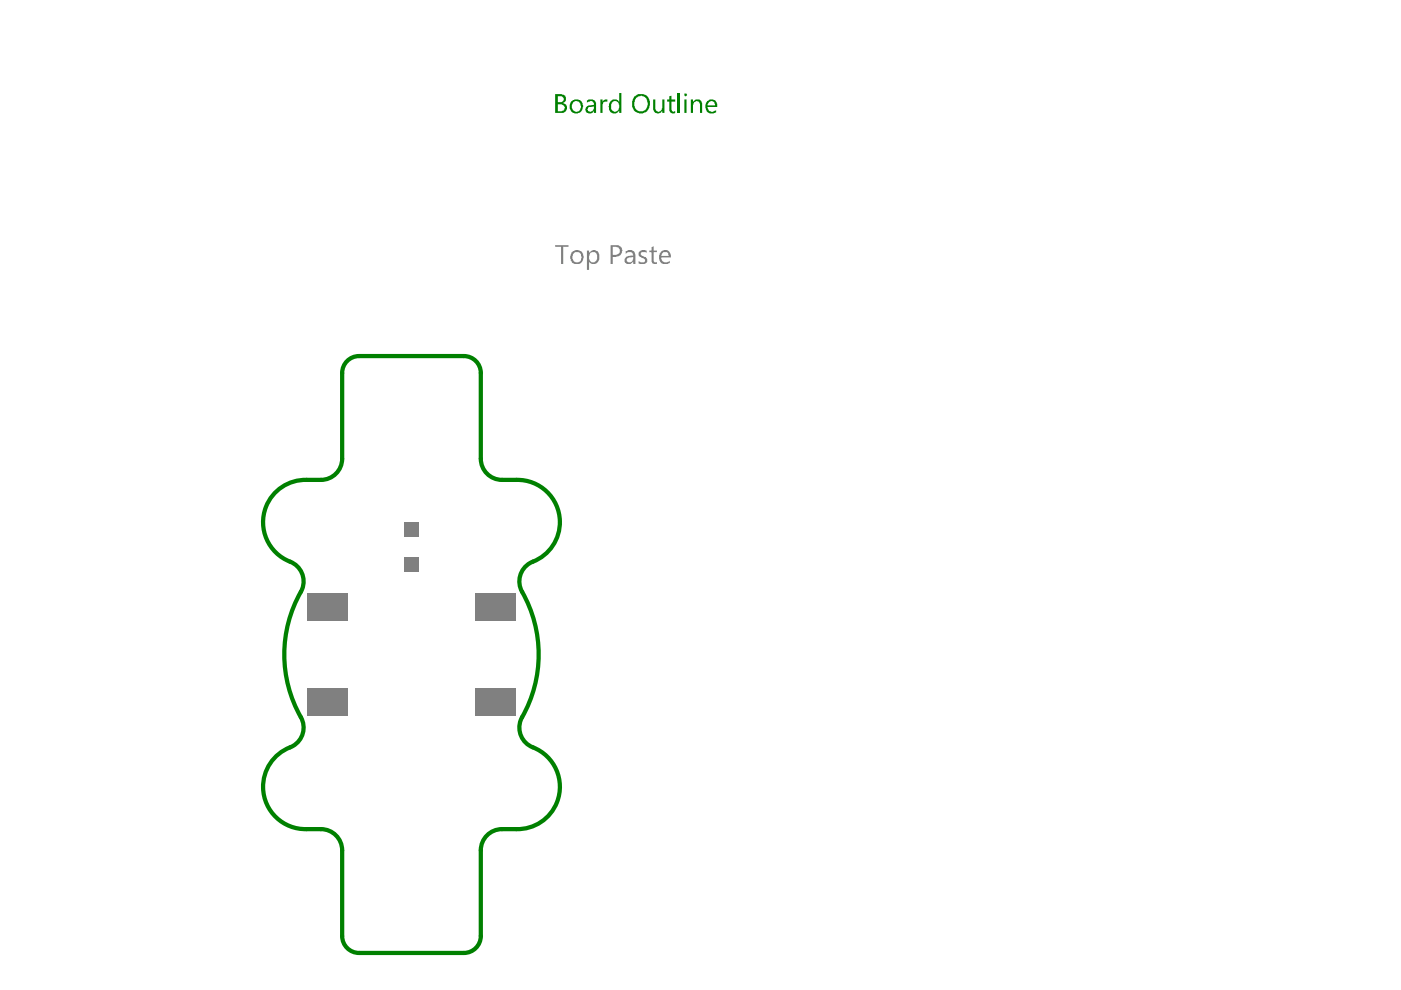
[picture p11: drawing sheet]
<svg xmlns="http://www.w3.org/2000/svg" width="297mm" height="210mm" viewBox="0 0 297 210" stroke-linecap="round" stroke-linejoin="round" font-family="sans-serif">
<path d="M72.5 79.1v18.2M76.1 75.5h22.2M101.9 79.1v18.2M65 101.7h3.1M106.4 101.7h3.1M65 175.8h3.1M106.4 175.8h3.1M72.5 180.3v18.2M101.9 180.3v18.2M76.1 202h22.2" fill="none" stroke="#008000" stroke-width=".9"/>
<g fill="#008000">
<path d="M127.3 21.1h.4v.7v-.1a.81 .81 0 0 1 1-.6h.1v.4h-.1a.69 .69 0 0 0-1 .8v1.6h-.4z"/>
<path d="M138.5 21.1h.4v1.7a.7 .7 0 0 0 .6 .9 .7 .7 0 0 0 .8-.7l.1-.1v-1.8h.5v2.8h-.5v-.4a1.04 1.04 0 0 1-1.3 .5 1.04 1.04 0 0 1-.6-1.2z"/>
<path d="M141.9 20.4l.5-.1v.8h.8v.4h-.8v1.8l.1 .3 .2 .1 .5-.1v.3l-.3 .2a.8 .8 0 0 1-1-.8v-1.8h-.5v-.4h.5z"/>
<path d="M143.7 19.7h.5v4.2h-.5z"/>
<path d="M146.5 21.1h.4v.6a1.03 1.03 0 0 1 1.2-.6 1.03 1.03 0 0 1 .8 1.1v1.7h-.5v-1.6a.7 .7 0 0 0-.4-.8 .7 .7 0 0 0-.8 .3l-.3 .4v1.7h-.4z"/>
<path d="M118.3 20.4v1.3h.4a.65 .65 0 0 0 .8-.7 .65 .65 0 0 0-.8-.6zM118.3 22.1v1.5h.7a.76 .76 0 0 0 .6-.4 .76 .76 0 0 0-.1-.9l-.4-.2zM117.7 20h1.3a.99 .99 0 0 1 1 .8 .99 .99 0 0 1-.7 1.1h.1a1.05 1.05 0 0 1 .8 1.2 1.05 1.05 0 0 1-1.2 .8h-1.3z"/>
<path d="M121.5 21.8a1.15 1.15 0 0 0-.1 1.4 1.15 1.15 0 0 0 1.3 .4 1.29 1.29 0 0 0-.1-2.1 .87 .87 0 0 0-1.1 .3zM121.1 21.4a1.59 1.59 0 0 1 2.4 .5 1.56 1.56 0 0 1-.8 2 1.47 1.47 0 0 1-1.8-.5 1.47 1.47 0 0 1 .2-1.9z"/>
<path d="M124.7 22.8a.62 .62 0 0 0 .2 .8 .62 .62 0 0 0 .8-.1l.2-.5v-.4zM124.4 21.3a1.05 1.05 0 0 1 1.2-.2 1.01 1.01 0 0 1 .8 1v1.8h-.5v-.3a.98 .98 0 0 1-1.1 .5 .98 .98 0 0 1-.7-1.1h.1a.81 .81 0 0 1 .9-.7l.8-.1a.73 .73 0 0 0-.4-.7 .73 .73 0 0 0-.8 .2l-.3 .1z"/>
<path d="M129.3 21.5a1.26 1.26 0 0 1 2 0v-1.8h.4v4.2h-.4v-.4a1.15 1.15 0 0 1-1.4 .6 1.15 1.15 0 0 1-.8-1.3l-.1-.2zM129.7 21.8v.2a1.02 1.02 0 0 0 0 1.2 1.02 1.02 0 0 0 1.1 .4l.4-.3 .1-.5-.1-.7a.81 .81 0 0 0-.6-.7 .81 .81 0 0 0-.9 .4z"/>
<path d="M134.8 20.7v.2a1.82 1.82 0 0 0 .7 2.7 1.45 1.45 0 0 0 1.8-1.6v-.1a1.54 1.54 0 0 0-1.4-1.6zM134.5 20.4h.1a1.91 1.91 0 0 1 3.2 1 3.3 3.3 0 0 1-.7 2.3h-.1a1.91 1.91 0 0 1-2.4-.1 1.91 1.91 0 0 1-.5-2.3z"/>
<path d="M145.1 20.1a.27 .27 0 0 1 .5 0 .27 .27 0 0 1-.5 0zM145.1 21.1h.5v2.8h-.5z"/>
<path d="M150.1 21.9l-.1 .4h1.6a.78 .78 0 0 0-.5-.9 .78 .78 0 0 0-1 .5zM149.9 21.4a1.39 1.39 0 0 1 1.9 .1l.3 .5v.7h-2.1a1.08 1.08 0 0 0 .7 .9 1.08 1.08 0 0 0 1.1-.2v.4a1.43 1.43 0 0 1-2.2-1l.1-1z"/>
</g>
<path d="M76.1 75.5a3.6 3.6 0 0 0-3.6 3.6M98.3 75.5a3.6 3.6 0 0 1 3.6 3.6M72.5 97.3a4.5 4.5 0 0 1-4.5 4.4M101.9 97.3a4.5 4.5 0 0 0 4.5 4.4M65 101.7a9 9 0 0 0-9.1 7.7 9 9 0 0 0 6.3 10 4.5 4.5 0 0 1 1.6 6.1 27.2 27.2 0 0 0 .3 27.3 4.5 4.5 0 0 1-2.6 5.7 9 9 0 0 0-5.5 10.1 9 9 0 0 0 9 7.2M109.5 101.7a9 9 0 0 1 9.1 7.6 9 9 0 0 1-6.2 10.1 4.5 4.5 0 0 0-1.7 6.1 27.1 27.1 0 0 1-.3 27.1 4.5 4.5 0 0 0 2.6 5.9 9 9 0 0 1 5.5 10.1 9 9 0 0 1-9 7.2M68 175.8a4.5 4.5 0 0 1 4.5 4.5M106.4 175.8a4.5 4.5 0 0 0-4.5 4.5M72.5 198.5a3.6 3.6 0 0 0 3.6 3.5M101.9 198.5a3.6 3.6 0 0 1-3.6 3.5" fill="none" stroke="#008000" stroke-width=".9"/>
<g fill="#808080">
<path d="M117.7 52h2.9v.3h-1.2v3.7h-.4v-3.7h-1.3z"/>
<path d="M135.5 53.3l.6-.3 1 .1v.5l-.4-.1a.49 .49 0 0 0-.7 0 .49 .49 0 0 0 0 .6 1.48 1.48 0 0 1 1.2 1.1 .94 .94 0 0 1-1.3 .8l-.5-.1v-.5l.3 .1a.6 .6 0 0 0 .7 .1 .6 .6 0 0 0 .4-.5l-.6-.4a.92 .92 0 0 1-.7-1.4z"/>
<path d="M138.1 52.4l.5-.2v.9h.7v.4h-.7v1.6a.42 .42 0 0 0 .2 .5 .42 .42 0 0 0 .5-.1v.5h-.2a.69 .69 0 0 1-1-.8v-1.7h-.4v-.4h.4z"/>
<path d="M121.6 53.7a1.31 1.31 0 0 0 .4 1.9h.6a1.2 1.2 0 0 0 .7-1.1 1.2 1.2 0 0 0-.7-1h-.7zM121.1 53.6a1.42 1.42 0 0 1 1.4-.6 1.42 1.42 0 0 1 1.1 1 1.44 1.44 0 0 1-1.1 2 1.38 1.38 0 0 1-1.6-1.2z"/>
<path d="M124.4 53.1h.5v.5a1.47 1.47 0 0 1 1.8-.4 1.9 1.9 0 0 1-.3 2.7l-.9 .1-.5-.3-.1-.2v1.7h-.5zM125.1 53.7l-.2 .6v.5a.87 .87 0 0 0 1 .8 .87 .87 0 0 0 .7-1 .88 .88 0 0 0-.3-1.1 .88 .88 0 0 0-1.2 .2z"/>
<path d="M129.9 52.3v1.7h.6a.86 .86 0 0 0 .9-.8 .86 .86 0 0 0-.9-.9zM129.5 52h1.1a1.22 1.22 0 0 1 1.2 .9 1.22 1.22 0 0 1-.5 1.4l-.7 .2h-.7v1.5h-.4z"/>
<path d="M133 54.7a.63 .63 0 0 0 .3 1 .63 .63 0 0 0 .8-.6l.2-.6zM132.7 53.2h.1a1.23 1.23 0 0 1 1.9 .8v2h-.4v-.5a1.14 1.14 0 0 1-1.9 0v-.2a.61 .61 0 0 1 .4-.8l.4-.2 1.1-.2v-.1a.9 .9 0 0 0-.8-.6 .9 .9 0 0 0-.8 .4z"/>
<path d="M140.3 53.8l-.1 .5h1.6l-.1-.3a.62 .62 0 0 0-.5-.6 .62 .62 0 0 0-.7 .3zM140 53.6a1.2 1.2 0 0 1 1.1-.6 1.2 1.2 0 0 1 1 .8l.1 .8h-2a1.01 1.01 0 0 0 .6 1 1.01 1.01 0 0 0 1.1-.2l.1-.1v.4a1.41 1.41 0 0 1-2.3-.9v-.7z"/>
</g>
<g fill="#808080">
<path d="M85.7 110.6h3.1v3.2h-3.1z" fill-rule="evenodd"/>
<path d="M85.7 118h3.1v3.2h-3.1z" fill-rule="evenodd"/>
<path d="M100.8 146h8.6v5.8h-8.6z" fill-rule="evenodd"/>
<path d="M100.8 125.8h8.6v5.8h-8.6z" fill-rule="evenodd"/>
<path d="M65.1 146h8.5v5.8h-8.5z" fill-rule="evenodd"/>
<path d="M65.1 125.8h8.5v5.8h-8.5z" fill-rule="evenodd"/>
</g>
</svg>
